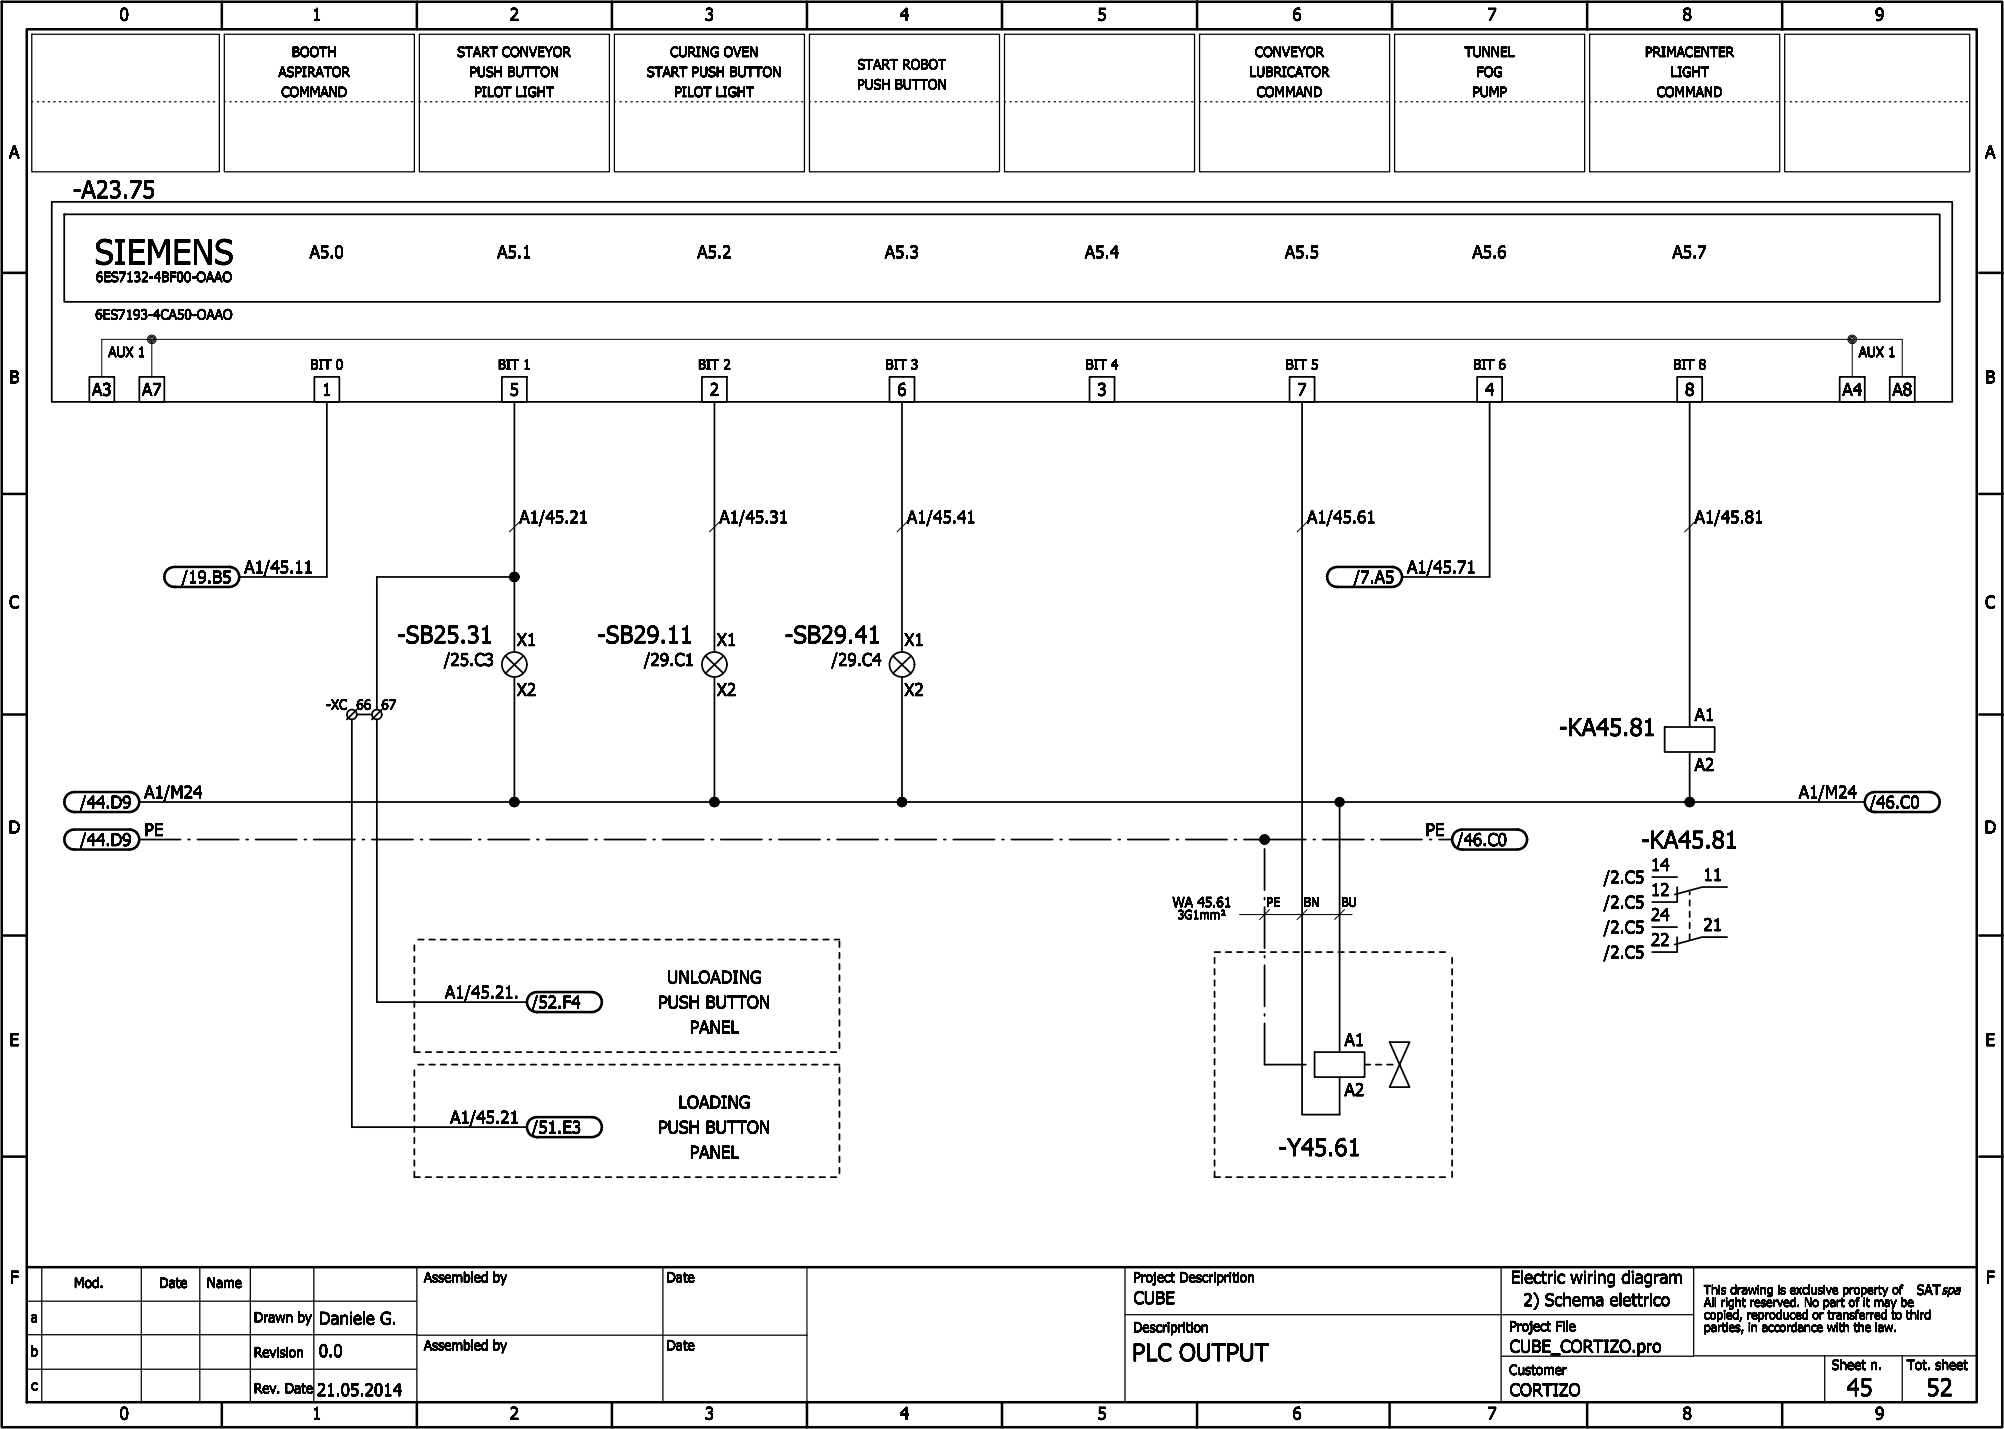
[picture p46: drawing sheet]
<svg xmlns="http://www.w3.org/2000/svg" width="401mm" height="286mm" viewBox="0 0 401 286" stroke-linecap="round" stroke-linejoin="round" font-family="sans-serif">
<defs><g id="words">
<text font-size="5" x="18.9" y="52.8">SIEMENS</text>
<g font-size="3.5">
<text x="14.6" y="39.6">-A23.75</text>
<text x="79.4" y="128.6">-SB25.31</text>
<text x="119.4" y="128.6">-SB29.11</text>
<text x="156.9" y="128.6">-SB29.41</text>
<text x="311.7" y="147.1">-KA45.81</text>
<text x="328.1" y="169.6">-KA45.81</text>
<text x="255.7" y="231.1">-Y45.61</text>
<text x="226.4" y="272.1">PLC OUTPUT</text>
<text x="369.2" y="279.1">45</text>
<text x="385.2" y="279.1">52</text>
</g>
<g font-size="2.5">
<text x="23.9" y="4.1">0</text>
<text x="62.4" y="4.1">1</text>
<text x="101.9" y="4.1">2</text>
<text x="140.9" y="4.1">3</text>
<text x="179.9" y="4.1">4</text>
<text x="219.4" y="4.1">5</text>
<text x="258.4" y="4.1">6</text>
<text x="297.4" y="4.1">7</text>
<text x="336.4" y="4.1">8</text>
<text x="374.9" y="4.1">9</text>
<text x="1.8" y="31.6">A</text>
<text x="396.9" y="31.6">A</text>
<text x="61.9" y="51.6">A5.0</text>
<text x="99.4" y="51.6">A5.1</text>
<text x="139.4" y="51.6">A5.2</text>
<text x="176.9" y="51.6">A5.3</text>
<text x="216.9" y="51.6">A5.4</text>
<text x="256.9" y="51.6">A5.5</text>
<text x="294.4" y="51.6">A5.6</text>
<text x="334.4" y="51.6">A5.7</text>
<text x="1.9" y="76.6">B</text>
<text x="397" y="76.6">B</text>
<text x="18.4" y="79.1">A3</text>
<text x="28.4" y="79.1">A7</text>
<text x="64.4" y="79.1">1</text>
<text x="101.9" y="79.1">5</text>
<text x="141.9" y="79.1">2</text>
<text x="179.4" y="79.1">6</text>
<text x="219.4" y="79.1">3</text>
<text x="259.4" y="79.1">7</text>
<text x="296.9" y="79.1">4</text>
<text x="336.9" y="79.1">8</text>
<text x="368.4" y="79.1">A4</text>
<text x="378.4" y="79.1">A8</text>
<text x="103.9" y="104.6">A1/45.21</text>
<text x="143.9" y="104.6">A1/45.31</text>
<text x="181.4" y="104.6">A1/45.41</text>
<text x="261.4" y="104.6">A1/45.61</text>
<text x="338.9" y="104.6">A1/45.81</text>
<text x="36.3" y="116.6">/19.B5</text>
<text x="48.9" y="114.6">A1/45.11</text>
<text x="270.7" y="116.6">/7.A5</text>
<text x="281.4" y="114.6">A1/45.71</text>
<text x="1.8" y="121.6">C</text>
<text x="396.9" y="121.6">C</text>
<text x="103.4" y="129.1">X1</text>
<text x="143.4" y="129.1">X1</text>
<text x="180.9" y="129.1">X1</text>
<text x="88.8" y="133.1">/25.C3</text>
<text x="128.8" y="133.1">/29.C1</text>
<text x="166.3" y="133.1">/29.C4</text>
<text x="103.4" y="139.1">X2</text>
<text x="143.4" y="139.1">X2</text>
<text x="180.9" y="139.1">X2</text>
<text x="338.9" y="144.1">A1</text>
<text x="338.9" y="154.1">A2</text>
<text x="16" y="161.6">/44.D9</text>
<text x="28.9" y="159.6">A1/M24</text>
<text x="359.7" y="159.6">A1/M24</text>
<text x="373.9" y="161.6">/46.C0</text>
<text x="1.7" y="166.6">D</text>
<text x="28.9" y="167.1">PE</text>
<text x="285" y="167.1">PE</text>
<text x="396.8" y="166.6">D</text>
<text x="16" y="169.1">/44.D9</text>
<text x="291.4" y="169.1">/46.C0</text>
<text x="320.7" y="176.6">/2.C5</text>
<text x="330.1" y="174.1">14</text>
<text x="330.1" y="179.1">12</text>
<text x="340.6" y="176.1">11</text>
<text x="320.7" y="181.6">/2.C5</text>
<text x="330.1" y="184.1">24</text>
<text x="320.7" y="186.6">/2.C5</text>
<text x="320.7" y="191.6">/2.C5</text>
<text x="330.1" y="189.1">22</text>
<text x="340.6" y="186.1">21</text>
<text x="133.4" y="196.6">UNLOADING</text>
<text x="89" y="199.6">A1/45.21.</text>
<text x="106.4" y="201.6">/52.F4</text>
<text x="131.6" y="201.6">PUSH BUTTON</text>
<text x="1.9" y="209.1">E</text>
<text x="137.9" y="206.6">PANEL</text>
<text x="268.9" y="209.1">A1</text>
<text x="397" y="209.1">E</text>
<text x="135.7" y="221.6">LOADING</text>
<text x="268.9" y="219.1">A2</text>
<text x="90" y="224.6">A1/45.21</text>
<text x="106.4" y="226.6">/51.E3</text>
<text x="131.6" y="226.6">PUSH BUTTON</text>
<text x="137.9" y="231.6">PANEL</text>
<text x="2" y="256.6">F</text>
<text x="302.1" y="256.6">Electric wiring diagram</text>
<text x="397.1" y="256.6">F</text>
<text x="226.7" y="260.7">CUBE</text>
<text x="304.6" y="261.1">2) Schema elettrico</text>
<text x="63.8" y="264.8">Daniele G.</text>
<text x="63.8" y="271.3">0.0</text>
<text x="301.9" y="270.4">CUBE_CORTIZO.pro</text>
<text x="63.4" y="279.1">21.05.2014</text>
<text x="301.9" y="279.1">CORTIZO</text>
<text x="23.9" y="283.8">0</text>
<text x="62.4" y="283.8">1</text>
<text x="101.9" y="283.8">2</text>
<text x="140.9" y="283.8">3</text>
<text x="179.9" y="283.8">4</text>
<text x="219.4" y="283.8">5</text>
<text x="258.4" y="283.8">6</text>
<text x="297.4" y="283.8">7</text>
<text x="336.4" y="283.8">8</text>
<text x="374.9" y="283.8">9</text>
</g>
<g font-size="2">
<text x="58.4" y="11.4">BOOTH</text>
<text x="91.4" y="11.4">START CONVEYOR</text>
<text x="134" y="11.4">CURING OVEN</text>
<text x="250.9" y="11.4">CONVEYOR</text>
<text x="292.9" y="11.4">TUNNEL</text>
<text x="328.9" y="11.4">PRIMACENTER</text>
<text x="55.7" y="15.4">ASPIRATOR</text>
<text x="93.9" y="15.4">PUSH BUTTON</text>
<text x="129.4" y="15.4">START PUSH BUTTON</text>
<text x="171.4" y="17.9">PUSH BUTTON</text>
<text x="171.5" y="13.9">START ROBOT</text>
<text x="249.8" y="15.4">LUBRICATOR</text>
<text x="295.3" y="15.4">FOG</text>
<text x="334" y="15.4">LIGHT</text>
<text x="56.3" y="19.3">COMMAND</text>
<text x="94.8" y="19.3">PILOT LIGHT</text>
<text x="134.8" y="19.3">PILOT LIGHT</text>
<text x="251.3" y="19.3">COMMAND</text>
<text x="294.4" y="19.3">PUMP</text>
<text x="331.3" y="19.3">COMMAND</text>
<text x="19.2" y="56.4">6ES7132-4BF00-OAAO</text>
<text x="19.1" y="63.9">6ES7193-4CA50-OAAO</text>
<text x="21.7" y="71.4">AUX 1</text>
<text x="371.7" y="71.4">AUX 1</text>
<text x="62.1" y="73.9">BIT 0</text>
<text x="99.6" y="73.9">BIT 1</text>
<text x="139.6" y="73.9">BIT 2</text>
<text x="177.1" y="73.9">BIT 3</text>
<text x="217.1" y="73.9">BIT 4</text>
<text x="257.1" y="73.9">BIT 5</text>
<text x="294.6" y="73.9">BIT 6</text>
<text x="334.6" y="73.9">BIT 8</text>
<text x="65.2" y="141.9">-XC</text>
<text x="71.3" y="141.9">66</text>
<text x="76.3" y="141.9">67</text>
<text x="234.4" y="181.4">WA 45.61</text>
<text x="14.8" y="257.5">Mod.</text>
<text x="31.8" y="257.5">Date</text>
<text x="41.4" y="257.5">Name</text>
<text x="84.8" y="256.4">Assembled by</text>
<text x="133.3" y="256.4">Date</text>
<text x="226.6" y="256.4">Project Descriprition</text>
<text x="383.3" y="258.9">SATspa</text>
<text x="6.2" y="264.4">a</text>
<text x="50.8" y="264.4">Drawn by</text>
<text x="84.8" y="270">Assembled by</text>
<text x="133.3" y="270">Date</text>
<text x="226.6" y="266.4">Descriprition</text>
<text x="301.8" y="266.1">Project File</text>
<text x="6.1" y="271.2">b</text>
<text x="50.8" y="271.3">Revision</text>
<text x="301.8" y="274.9">Customer</text>
<text x="366.3" y="273.9">Sheet n.</text>
<text x="381.3" y="273.9">Tot. sheet</text>
<text x="6.2" y="278">c</text>
<text x="50.8" y="278.5">Rev. Date</text>
</g>
<g font-size="1.8">
<text x="235.5" y="183.8">3G1mm²</text>
<text x="253.2" y="181.3">PE</text>
<text x="260.7" y="181.3">BN</text>
<text x="268.2" y="181.3">BU</text>
<text x="340.7" y="258.8">This drawing is exclusive property of</text>
<text x="340.7" y="261.3">All right reserved. No part of it may be</text>
<text x="340.7" y="263.8">copied, reproduced or transferred to third</text>
<text x="340.7" y="266.3">parties, in accordance with the law.</text>
</g>
</g></defs>
<g fill="none" stroke="#000" stroke-width=".35">
<path d="M10.4 40.4h380v40h-380zM12.9 42.9h375v17.4h-375zM17.9 75.3h5v5.1h-5zM27.9 75.3h5v5.1h-5zM62.9 75.3h5v5.1h-5zM100.4 75.3h5v5.1h-5zM140.4 75.3h5v5.1h-5zM177.9 75.3h5v5.1h-5zM217.9 75.3h5v5.1h-5zM257.9 75.3h5v5.1h-5zM295.4 75.3h5v5.1h-5zM335.4 75.3h5v5.1h-5z"/>
<path d="M367.9 75.3h5v5.1h-5zM377.9 75.3h5v5.1h-5zM65.4 80.4v35h-17.5M102.9 80.4v50M142.9 80.4v50M180.4 80.4v50M260.4 80.4v142.4h7.5v-7.5M297.9 80.4v35h-17.5M337.9 80.4v65M102.9 115.4h-27.5v26.5M101.1 131.2l3.6 3.4M102.9 135.4v25"/>
<path d="M104.7 131.2l-3.6 3.4M141.1 131.2l3.6 3.4M142.9 135.4v25M144.7 131.2l-3.6 3.4M178.6 131.2l3.6 3.4M180.4 135.4v25M182.2 131.2l-3.6 3.4M70.4 143.9v81.5h35M71.4 141.9l-2 2M71.4 142.9h3M75.4 143.9v56.5h30M76.4 141.9l-2 2"/>
<path d="M332.9 145.4h10v5h-10zM337.9 150.4v10M27.9 160.4h345M27.9 167.9h8.2M37.6 167.9h.4M39.5 167.9h8.2M49.2 167.9h.4M51.1 167.9h8.3M60.9 167.9h.3M62.7 167.9h8.3M72.5 167.9h.4M74.4 167.9h8.2"/>
<path d="M84.1 167.9h.4M86 167.9h8.2M95.7 167.9h.4M97.6 167.9h8.3M107.4 167.9h.3M109.2 167.9h8.3M119 167.9h.4M120.9 167.9h8.2M130.6 167.9h.4M132.5 167.9h8.2M142.2 167.9h.4M144.1 167.9h8.3"/>
<path d="M153.9 167.9h.3M155.7 167.9h8.3M165.5 167.9h.4M167.4 167.9h8.2M177.1 167.9h.4M179 167.9h8.2M188.7 167.9h.4M190.6 167.9h8.3M200.4 167.9h.3M202.2 167.9h8.3M212 167.9h.4M213.9 167.9h8.2"/>
<path d="M223.6 167.9h.4M225.5 167.9h8.2M235.2 167.9h.4M237.1 167.9h8.3M246.9 167.9h.3M248.7 167.9h12.4M252.9 167.9v.3M252.9 169.7v8.3M252.9 179.5v.3M262.6 167.9h.4M264.5 167.9h8.2M267.9 160.4v50"/>
<path d="M274.2 167.9h.4M276.1 167.9h8.3M285.9 167.9h.3M287.7 167.9h2.7M330.4 175.4h5M335.4 177.4v3h-5M337.9 178.4v.5M337.9 180v1.1M345.4 177.4h-5l-5.5 1.5M82.9 189v1.1M82.9 191.2v1.2M82.9 193.5v1.1"/>
<path d="M82.9 195.7v1.2M82.9 198v1.1M83.6 187.9h1.1M85.9 187.9h1.1M88.1 187.9h1.1M90.4 187.9h1.1M92.6 187.9h1.1M94.9 187.9h1.1M97.1 187.9h1.1M99.4 187.9h1.1M101.6 187.9h1.1M103.9 187.9h1.1"/>
<path d="M106.1 187.9h1.1M108.4 187.9h1.1M110.6 187.9h1.1M112.9 187.9h1.1M115.1 187.9h1.1M117.4 187.9h1.1M119.6 187.9h1.1M121.9 187.9h1.1M124.1 187.9h1.1M126.4 187.9h1.1M128.6 187.9h1.1M130.9 187.9h1.1"/>
<path d="M133.1 187.9h1.1M135.4 187.9h1.1M137.6 187.9h1.1M139.9 187.9h1.1M142.1 187.9h1.1M144.4 187.9h1.1M146.6 187.9h1.1M148.9 187.9h1.1M151.1 187.9h1.1M153.4 187.9h1.1M155.6 187.9h1.1M157.9 187.9h1.1"/>
<path d="M160.1 187.9h1.1M162.4 187.9h1.1M164.6 187.9h1.1M166.9 187.9h1M167.9 188.2v1.1M167.9 190.5v1.1M167.9 192.7v1.2M167.9 195v1.1M167.9 197.2v1.2M167.9 199.5v1.1M242.9 191.5v1.1M242.9 193.7v1.1"/>
<path d="M242.9 196v1.1M242.9 198.2v1.2M242.9 190.4h1.1M245.1 190.4h1.1M247.4 190.4h1.1M249.6 190.4h1.1M251.9 190.4h1.1M252.9 181.4v8.2M252.9 191.1v.4M252.9 193v8.2M254.1 190.4h1.1M256.4 190.4h1.1"/>
<path d="M258.6 190.4h1.1M260.9 190.4h1.1M263.1 190.4h1.1M265.4 190.4h1.1M267.6 190.4h1.1M269.9 190.4h1.1M272.1 190.4h1.1M274.4 190.4h1.1M276.6 190.4h1.1M278.9 190.4h1.1M281.1 190.4h1.1M283.4 190.4h1.1"/>
<path d="M285.6 190.4h1.1M287.9 190.4h1.1M290.4 191.5v1.1M290.4 193.7v1.1M290.4 196v1.1M290.4 198.2v1.2M330.4 185.4h5M335.4 187.3v3.1h-5M337.9 182.2v1.2M337.9 184.5v1.1M337.9 186.7v1.2M345.4 187.3h-5l-5.5 1.6"/>
<path d="M82.9 200.2v1.2M82.9 202.5v1.1M82.9 204.7v1.2M82.9 207v1.1M82.9 209.2v1.2h1.1M82.9 214v1.1M82.9 216.2v1.1M82.9 218.5v1.1M83.6 212.9h1.1M85.1 210.4h1.1M85.9 212.9h1.1M87.4 210.4h1.1"/>
<path d="M88.1 212.9h1.1M89.6 210.4h1.1M90.4 212.9h1.1M91.9 210.4h1.1M92.6 212.9h1.1M94.1 210.4h1.1M94.9 212.9h1.1M96.4 210.4h1.1M97.1 212.9h1.1M98.6 210.4h1.1M99.4 212.9h1.1M100.9 210.4h1.1"/>
<path d="M101.6 212.9h1.1M103.1 210.4h1.1M103.9 212.9h1.1M105.4 210.4h1.1M106.1 212.9h1.1M107.6 210.4h1.1M108.4 212.9h1.1M109.9 210.4h1.1M110.6 212.9h1.1M112.1 210.4h1.1M112.9 212.9h1.1M114.4 210.4h1.1"/>
<path d="M115.1 212.9h1.1M116.6 210.4h1.1M117.4 212.9h1.1M118.9 210.4h1.1M119.6 212.9h1.1M121.1 210.4h1.1M121.9 212.9h1.1M123.4 210.4h1.1M124.1 212.9h1.1M125.6 210.4h1.1M126.4 212.9h1.1M127.9 210.4h1.1"/>
<path d="M128.6 212.9h1.1M130.1 210.4h1.1M130.9 212.9h1.1M132.4 210.4h1.1M133.1 212.9h1.1M134.6 210.4h1.1M135.4 212.9h1.1M136.9 210.4h1.1M137.6 212.9h1.1M139.1 210.4h1.1M139.9 212.9h1.1M141.4 210.4h1.1"/>
<path d="M142.1 212.9h1.1M143.6 210.4h1.1M144.4 212.9h1.1M145.9 210.4h1.1M146.6 212.9h1.1M148.1 210.4h1.1M148.9 212.9h1.1M150.4 210.4h1.1M151.1 212.9h1.1M152.6 210.4h1.1M153.4 212.9h1.1M154.9 210.4h1.1"/>
<path d="M155.6 212.9h1.1M157.1 210.4h1.1M157.9 212.9h1.1M159.4 210.4h1.1M160.1 212.9h1.1M161.6 210.4h1.1M162.4 212.9h1.1M163.9 210.4h1.1M164.6 212.9h1.1M166.1 210.4h1.1M166.9 212.9h1M167.9 201.7v1.2"/>
<path d="M167.9 204v1.1M167.9 206.2v1.2M167.9 208.5v1.1M167.9 213.2v1.2M167.9 215.5v1.1M167.9 217.7v1.2M167.9 220v1.1M242.9 200.5v1.1M242.9 202.7v1.2M242.9 205v1.1M242.9 207.2v1.2M242.9 209.5v1.1"/>
<path d="M242.9 211.7v1.2M242.9 214v1.1M242.9 216.2v1.1M242.9 218.5v1.1M252.9 204.6v8.3h8.2M252.9 202.7v.4M262.9 210.4h10v4.9h-10zM272.9 212.9h1.1M275.1 212.9h1.1M277.4 212.9h1.1M277.9 208.4l4 8.9h-4l4-8.9zM290.4 200.5v1.1"/>
<path d="M290.4 202.7v1.2M290.4 205v1.1M290.4 207.2v1.2M290.4 209.5v1.1M290.4 211.7v1.2M290.4 214v1.1M290.4 216.2v1.1M290.4 218.5v1.1M82.9 234.2v1.2h1.1M82.9 220.7v1.2M82.9 223v1.1M82.9 225.2v1.2"/>
<path d="M82.9 227.5v1.1M82.9 229.7v1.2M82.9 232v1.1M85.1 235.4h1.1M87.4 235.4h1.1M89.6 235.4h1.1M91.9 235.4h1.1M94.1 235.4h1.1M96.4 235.4h1.1M98.6 235.4h1.1M100.9 235.4h1.1M103.1 235.4h1.1"/>
<path d="M105.4 235.4h1.1M107.6 235.4h1.1M109.9 235.4h1.1M112.1 235.4h1.1M114.4 235.4h1.1M116.6 235.4h1.1M118.9 235.4h1.1M121.1 235.4h1.1M123.4 235.4h1.1M125.6 235.4h1.1M127.9 235.4h1.1M130.1 235.4h1.1"/>
<path d="M132.4 235.4h1.1M134.6 235.4h1.1M136.9 235.4h1.1M139.1 235.4h1.1M141.4 235.4h1.1M143.6 235.4h1.1M145.9 235.4h1.1M148.1 235.4h1.1M150.4 235.4h1.1M152.6 235.4h1.1M154.9 235.4h1.1M157.1 235.4h1.1"/>
<path d="M159.4 235.4h1.1M161.6 235.4h1.1M163.9 235.4h1.1M166.1 235.4h1.1M167.9 222.2v1.2M167.9 224.5v1.1M167.9 226.7v1.2M167.9 229v1.1M167.9 231.2v1.2M167.9 233.5v1.1M242.9 220.7v1.2M242.9 223v1.1"/>
<path d="M242.9 225.2v1.2M242.9 227.5v1.1M242.9 229.7v1.2M242.9 232v1.1M242.9 234.2v1.2h1.1M245.1 235.4h1.1M247.4 235.4h1.1M249.6 235.4h1.1M251.9 235.4h1.1M254.1 235.4h1.1M256.4 235.4h1.1M258.6 235.4h1.1"/>
<path d="M260.9 235.4h1.1M263.1 235.4h1.1M265.4 235.4h1.1M267.6 235.4h1.1M269.9 235.4h1.1M272.1 235.4h1.1M274.4 235.4h1.1M276.6 235.4h1.1M278.9 235.4h1.1M281.1 235.4h1.1M283.4 235.4h1.1M285.6 235.4h1.1"/>
<path d="M287.9 235.4h1.1M290.4 220.7v1.2M290.4 223v1.1M290.4 225.2v1.2M290.4 227.5v1.1M290.4 229.7v1.2M290.4 232v1.1M290.4 234.2v1.2"/>
<circle cx="102.9" cy="115.4" r=".88"/>
<circle cx="102.9" cy="115.4" r=".37"/>
<circle cx="102.9" cy="115.4" r=".62"/>
<circle cx="102.9" cy="132.9" r="2.5"/>
<circle cx="142.9" cy="132.9" r="2.5"/>
<circle cx="180.4" cy="132.9" r="2.5"/>
<circle cx="70.4" cy="142.9" r="1"/>
<circle cx="75.4" cy="142.9" r="1"/>
<circle cx="102.9" cy="160.4" r=".88"/>
<circle cx="102.9" cy="160.4" r=".37"/>
<circle cx="102.9" cy="160.3" r=".62"/>
<circle cx="142.9" cy="160.3" r=".63"/>
<circle cx="142.9" cy="160.4" r=".88"/>
<circle cx="142.9" cy="160.4" r=".37"/>
<circle cx="180.4" cy="160.4" r=".38"/>
<circle cx="180.4" cy="160.3" r=".63"/>
<circle cx="180.4" cy="160.4" r=".88"/>
<circle cx="252.9" cy="167.8" r=".63"/>
<circle cx="252.9" cy="167.9" r=".88"/>
<circle cx="252.9" cy="167.9" r=".37"/>
<circle cx="267.9" cy="160.3" r=".63"/>
<circle cx="267.9" cy="160.4" r=".88"/>
<circle cx="267.9" cy="160.4" r=".37"/>
<circle cx="337.9" cy="160.4" r=".88"/>
<circle cx="337.9" cy="160.3" r=".62"/>
<circle cx="337.9" cy="160.4" r=".38"/>
</g>
<g fill="none" stroke="#000" stroke-width=".25">
<path d="M6.4 6.9h37.5v27.4h-37.5zM44.9 6.9h38v27.4h-38zM83.9 6.9h38v27.4h-38zM122.9 6.9h38v27.4h-38zM161.9 6.9h38v27.4h-38zM200.9 6.9h38v27.4h-38zM239.9 6.9h38v27.4h-38zM278.9 6.9h38v27.4h-38zM317.9 6.9h38v27.4h-38zM356.9 6.9h37v27.4h-37zM6.4 20.4h.1M7.5 20.4h.2"/>
<path d="M8.6 20.4h.2M9.7 20.4h.2M10.8 20.4h.2M11.9 20.4h.2M13 20.4h.2M14.1 20.4h.2M15.2 20.4h.2M16.3 20.4h.2M17.4 20.4h.2M18.5 20.4h.2M19.6 20.4h.2M20.7 20.4h.2"/>
<path d="M21.8 20.4h.2M22.9 20.4h.2M24 20.4h.2M25.1 20.4h.2M26.2 20.4h.2M27.3 20.4h.2M28.4 20.4h.2M29.5 20.4h.2M30.6 20.4h.2M31.7 20.4h.2M32.8 20.4h.2M33.9 20.4h.2"/>
<path d="M35 20.4h.2M36.1 20.4h.2M37.2 20.4h.2M38.3 20.4h.2M39.4 20.4h.2M40.5 20.4h.2M41.6 20.4h.2M42.7 20.4h.2M44.9 20.4h.1M46 20.4h.2M47.1 20.4h.2M48.2 20.4h.2"/>
<path d="M49.3 20.4h.2M50.4 20.4h.2M51.5 20.4h.2M52.6 20.4h.2M53.7 20.4h.2M54.8 20.4h.2M55.9 20.4h.2M57 20.4h.2M58.1 20.4h.2M59.2 20.4h.2M60.3 20.4h.2M61.4 20.4h.2"/>
<path d="M62.5 20.4h.2M63.6 20.4h.2M64.7 20.4h.2M65.8 20.4h.2M66.9 20.4h.2M68 20.4h.2M69.1 20.4h.2M70.2 20.4h.2M71.3 20.4h.2M72.4 20.4h.2M73.5 20.4h.2M74.6 20.4h.2"/>
<path d="M75.7 20.4h.2M76.8 20.4h.2M77.9 20.4h.2M79 20.4h.2M80.1 20.4h.2M81.2 20.4h.2M82.3 20.4h.2M83.9 20.4h.1M85 20.4h.2M86.1 20.4h.2M87.2 20.4h.2M88.3 20.4h.2"/>
<path d="M89.4 20.4h.2M90.5 20.4h.2M91.6 20.4h.2M92.7 20.4h.2M93.8 20.4h.2M94.9 20.4h.2M96 20.4h.2M97.1 20.4h.2M98.2 20.4h.2M99.3 20.4h.2M100.4 20.4h.2M101.5 20.4h.2"/>
<path d="M102.6 20.4h.2M103.7 20.4h.2M104.8 20.4h.2M105.9 20.4h.2M107 20.4h.2M108.1 20.4h.2M109.2 20.4h.2M110.3 20.4h.2M111.4 20.4h.2M112.5 20.4h.2M113.6 20.4h.2M114.7 20.4h.2"/>
<path d="M115.8 20.4h.2M116.9 20.4h.2M118 20.4h.2M119.1 20.4h.2M120.2 20.4h.2M121.3 20.4h.2M122.9 20.4h.1M124 20.4h.2M125.1 20.4h.2M126.2 20.4h.2M127.3 20.4h.2M128.4 20.4h.2"/>
<path d="M129.5 20.4h.2M130.6 20.4h.2M131.7 20.4h.2M132.8 20.4h.2M133.9 20.4h.2M135 20.4h.2M136.1 20.4h.2M137.2 20.4h.2M138.3 20.4h.2M139.4 20.4h.2M140.5 20.4h.2M141.6 20.4h.2"/>
<path d="M142.7 20.4h.2M143.8 20.4h.2M144.9 20.4h.2M146 20.4h.2M147.1 20.4h.2M148.2 20.4h.2M149.3 20.4h.2M150.4 20.4h.2M151.5 20.4h.2M152.6 20.4h.2M153.7 20.4h.2M154.8 20.4h.2"/>
<path d="M155.9 20.4h.2M157 20.4h.2M158.1 20.4h.2M159.2 20.4h.2M160.3 20.4h.2M161.9 20.4h.1M163 20.4h.2M164.1 20.4h.2M165.2 20.4h.2M166.3 20.4h.2M167.4 20.4h.2M168.5 20.4h.2"/>
<path d="M169.6 20.4h.2M170.7 20.4h.2M171.8 20.4h.2M172.9 20.4h.2M174 20.4h.2M175.1 20.4h.2M176.2 20.4h.2M177.3 20.4h.2M178.4 20.4h.2M179.5 20.4h.2M180.6 20.4h.2M181.7 20.4h.2"/>
<path d="M182.8 20.4h.2M183.9 20.4h.2M185 20.4h.2M186.1 20.4h.2M187.2 20.4h.2M188.3 20.4h.2M189.4 20.4h.2M190.5 20.4h.2M191.6 20.4h.2M192.7 20.4h.2M193.8 20.4h.2M194.9 20.4h.2"/>
<path d="M196 20.4h.2M197.1 20.4h.2M198.2 20.4h.2M199.3 20.4h.2M200.9 20.4h.1M202 20.4h.2M203.1 20.4h.2M204.2 20.4h.2M205.3 20.4h.2M206.4 20.4h.2M207.5 20.4h.2M208.6 20.4h.2"/>
<path d="M209.7 20.4h.2M210.8 20.4h.2M211.9 20.4h.2M213 20.4h.2M214.1 20.4h.2M215.2 20.4h.2M216.3 20.4h.2M217.4 20.4h.2M218.5 20.4h.2M219.6 20.4h.2M220.7 20.4h.2M221.8 20.4h.2"/>
<path d="M222.9 20.4h.2M224 20.4h.2M225.1 20.4h.2M226.2 20.4h.2M227.3 20.4h.2M228.4 20.4h.2M229.5 20.4h.2M230.6 20.4h.2M231.7 20.4h.2M232.8 20.4h.2M233.9 20.4h.2M235 20.4h.2"/>
<path d="M236.1 20.4h.2M237.2 20.4h.2M238.3 20.4h.2M239.9 20.4h.1M241 20.4h.2M242.1 20.4h.2M243.2 20.4h.2M244.3 20.4h.2M245.4 20.4h.2M246.5 20.4h.2M247.6 20.4h.2M248.7 20.4h.2"/>
<path d="M249.8 20.4h.2M250.9 20.4h.2M252 20.4h.2M253.1 20.4h.2M254.2 20.4h.2M255.3 20.4h.2M256.4 20.4h.2M257.5 20.4h.2M258.6 20.4h.2M259.7 20.4h.2M260.8 20.4h.2M261.9 20.4h.2"/>
<path d="M263 20.4h.2M264.1 20.4h.2M265.2 20.4h.2M266.3 20.4h.2M267.4 20.4h.2M268.5 20.4h.2M269.6 20.4h.2M270.7 20.4h.2M271.8 20.4h.2M272.9 20.4h.2M274 20.4h.2M275.1 20.4h.2"/>
<path d="M276.2 20.4h.2M277.3 20.4h.2M278.9 20.4h.1M280 20.4h.2M281.1 20.4h.2M282.2 20.4h.2M283.3 20.4h.2M284.4 20.4h.2M285.5 20.4h.2M286.6 20.4h.2M287.7 20.4h.2M288.8 20.4h.2"/>
<path d="M289.9 20.4h.2M291 20.4h.2M292.1 20.4h.2M293.2 20.4h.2M294.3 20.4h.2M295.4 20.4h.2M296.5 20.4h.2M297.6 20.4h.2M298.7 20.4h.2M299.8 20.4h.2M300.9 20.4h.2M302 20.4h.2"/>
<path d="M303.1 20.4h.2M304.2 20.4h.2M305.3 20.4h.2M306.4 20.4h.2M307.5 20.4h.2M308.6 20.4h.2M309.7 20.4h.2M310.8 20.4h.2M311.9 20.4h.2M313 20.4h.2M314.1 20.4h.2M315.2 20.4h.2"/>
<path d="M316.3 20.4h.2M317.9 20.4h.1M319 20.4h.2M320.1 20.4h.2M321.2 20.4h.2M322.3 20.4h.2M323.4 20.4h.2M324.5 20.4h.2M325.6 20.4h.2M326.7 20.4h.2M327.8 20.4h.2M328.9 20.4h.2"/>
<path d="M330 20.4h.2M331.1 20.4h.2M332.2 20.4h.2M333.3 20.4h.2M334.4 20.4h.2M335.5 20.4h.2M336.6 20.4h.2M337.7 20.4h.2M338.8 20.4h.2M339.9 20.4h.2M341 20.4h.2M342.1 20.4h.2"/>
<path d="M343.2 20.4h.2M344.3 20.4h.2M345.4 20.4h.2M346.5 20.4h.2M347.6 20.4h.2M348.7 20.4h.2M349.8 20.4h.2M350.9 20.4h.2M352 20.4h.2M353.1 20.4h.2M354.2 20.4h.2M355.3 20.4h.2"/>
<path d="M356.9 20.4h.1M358 20.4h.2M359.1 20.4h.2M360.2 20.4h.2M361.3 20.4h.2M362.4 20.4h.2M363.5 20.4h.2M364.6 20.4h.2M365.7 20.4h.2M366.8 20.4h.2M367.9 20.4h.2M369 20.4h.2"/>
<path d="M370.1 20.4h.2M371.2 20.4h.2M372.3 20.4h.2M373.4 20.4h.2M374.5 20.4h.2M375.6 20.4h.2M376.7 20.4h.2M377.8 20.4h.2M378.9 20.4h.2M380 20.4h.2M381.1 20.4h.2M382.2 20.4h.2"/>
<path d="M383.3 20.4h.2M384.4 20.4h.2M385.5 20.4h.2M386.6 20.4h.2M387.7 20.4h.2M388.8 20.4h.2M389.9 20.4h.2M391 20.4h.2M392.1 20.4h.2M393.2 20.4h.2M8.4 253.4v27M28.3 253.4v27"/>
<path d="M40 253.4v27M50.1 253.4v27M62.8 253.4v27M83.4 253.4v27M132.6 253.6v26.5M161.4 253.4v26.9M225 253.4v27M300.2 253.4v27M338.7 253.4v17.5M5.4 266.9h77.9M5.4 260.2h77.9M5.4 273.8h77.9"/>
<path d="M83.4 267h78M225 262.9h113.6M300.2 271.2h38.5M338.7 271.1h56.6M364.9 271v9.4M380.4 271v9.4"/>
</g>
<g fill="none" stroke="#000" stroke-width=".5">
<path d="M.4 .4h400v285h-400zM5.4 5.9h389.9v274.5h-389.9zM44.4 .4v5.5M83.4 .4v5.5M122.4 .4v5.5M161.4 .4v5.5M200.4 .4v5.5M239.4 .3v5.6M278.4 .4v5.5M317.4 .4v5.6M356.4 .4v5.6M.7 54.6h4.7"/>
<path d="M395.8 54.6h4.7M.7 98.8h4.7M395.8 98.8h4.7M33.4 113.9l.9-.5h.6h11a2 2 0 0 1 2 2 2 2 0 0 1-2 2h-11a2.02 2.02 0 0 1-1.9-1.3 2.02 2.02 0 0 1 .4-2.2zM265.9 113.9l.9-.5h.6h11a2 2 0 0 1 2 2 2 2 0 0 1-2 2h-11a2.02 2.02 0 0 1-1.9-1.3 2.02 2.02 0 0 1 .4-2.2zM.7 142.9h4.7M13.4 158.9l.9-.5h.6h11a2 2 0 0 1 2 2 2 2 0 0 1-2 2h-11a2.02 2.02 0 0 1-1.9-1.3 2.02 2.02 0 0 1 .4-2.2zM373.4 158.9l.9-.5h.6h11a2 2 0 0 1 2 2 2 2 0 0 1-2 2h-11a2.02 2.02 0 0 1-1.9-1.3 2.02 2.02 0 0 1 .4-2.2zM395.8 142.9h4.7M13.4 166.4l.9-.5h.6h11a2 2 0 0 1 2 2 2 2 0 0 1-2 2h-11a2.02 2.02 0 0 1-1.9-1.3 2.02 2.02 0 0 1 .4-2.2zM290.9 166.4l.9-.5h.6h11a2 2 0 0 1 2 2 2 2 0 0 1-2 2h-11a2.02 2.02 0 0 1-1.9-1.3 2.02 2.02 0 0 1 .4-2.2zM.7 187h4.7"/>
<path d="M105.9 198.9l.9-.5h.6h11a2 2 0 0 1 2 2 2 2 0 0 1-2 1.9h-11a2.01 2.01 0 0 1-1.9-1.2 2.01 2.01 0 0 1 .4-2.2zM395.8 187h4.7M.7 231.3h4.7M105.9 223.9l.9-.5h.6h11a2 2 0 0 1 2 2 2 2 0 0 1-2 2h-11a2.02 2.02 0 0 1-1.9-1.3 2.02 2.02 0 0 1 .4-2.2zM395.8 231.3h4.7M5.4 253.4h389.9M44.4 280.4v4.9M83.4 280.4v5M122.4 280.4v5M161.4 280.4v5M200.4 280.4v5M239.4 280.6v4.8"/>
<path d="M277.9 280.4v5M317.4 280.5v4.9M356.4 280.5v4.9"/>
</g>
<g fill="#000">
<circle cx="34.9" cy="117.4" r=".25"/>
<circle cx="45.9" cy="113.4" r=".25"/>
<circle cx="267.4" cy="117.4" r=".25"/>
<circle cx="278.4" cy="113.4" r=".25"/>
<circle cx="25.9" cy="158.4" r=".25"/>
<circle cx="385.9" cy="158.4" r=".25"/>
<circle cx="14.9" cy="169.9" r=".25"/>
<circle cx="14.9" cy="162.4" r=".25"/>
<circle cx="25.9" cy="165.9" r=".25"/>
<circle cx="292.4" cy="169.9" r=".25"/>
<circle cx="303.4" cy="165.9" r=".25"/>
<circle cx="374.9" cy="162.4" r=".25"/>
<circle cx="118.4" cy="198.4" r=".25"/>
<circle cx="107.4" cy="202.3" r=".25"/>
<circle cx="107.4" cy="227.4" r=".25"/>
<circle cx="118.4" cy="223.4" r=".25"/>
</g>
<g fill="none" stroke="#000" stroke-width=".2">
<path d="M20.4 75.3v-7.5h360v7.5M30.4 67.8v7.5M370.4 67.8v7.5M103.9 104.4l-2 2M143.9 104.4l-2 2M181.4 104.4l-2 2M261.4 104.4l-2 2M338.9 104.4l-2 2M247.9 182.9h22.5M253.9 181.8l-2 2.1M261.4 181.8l-2 2.1M268.9 181.8l-2 2.1"/>
<circle cx="30.4" cy="67.9" r=".38"/>
<circle cx="30.4" cy="67.9" r=".63"/>
<circle cx="30.4" cy="67.9" r=".87"/>
<circle cx="370.4" cy="67.9" r=".38"/>
<circle cx="370.4" cy="67.9" r=".63"/>
<circle cx="370.4" cy="67.9" r=".87"/>
</g>
<use href="#words"/>
</svg>
